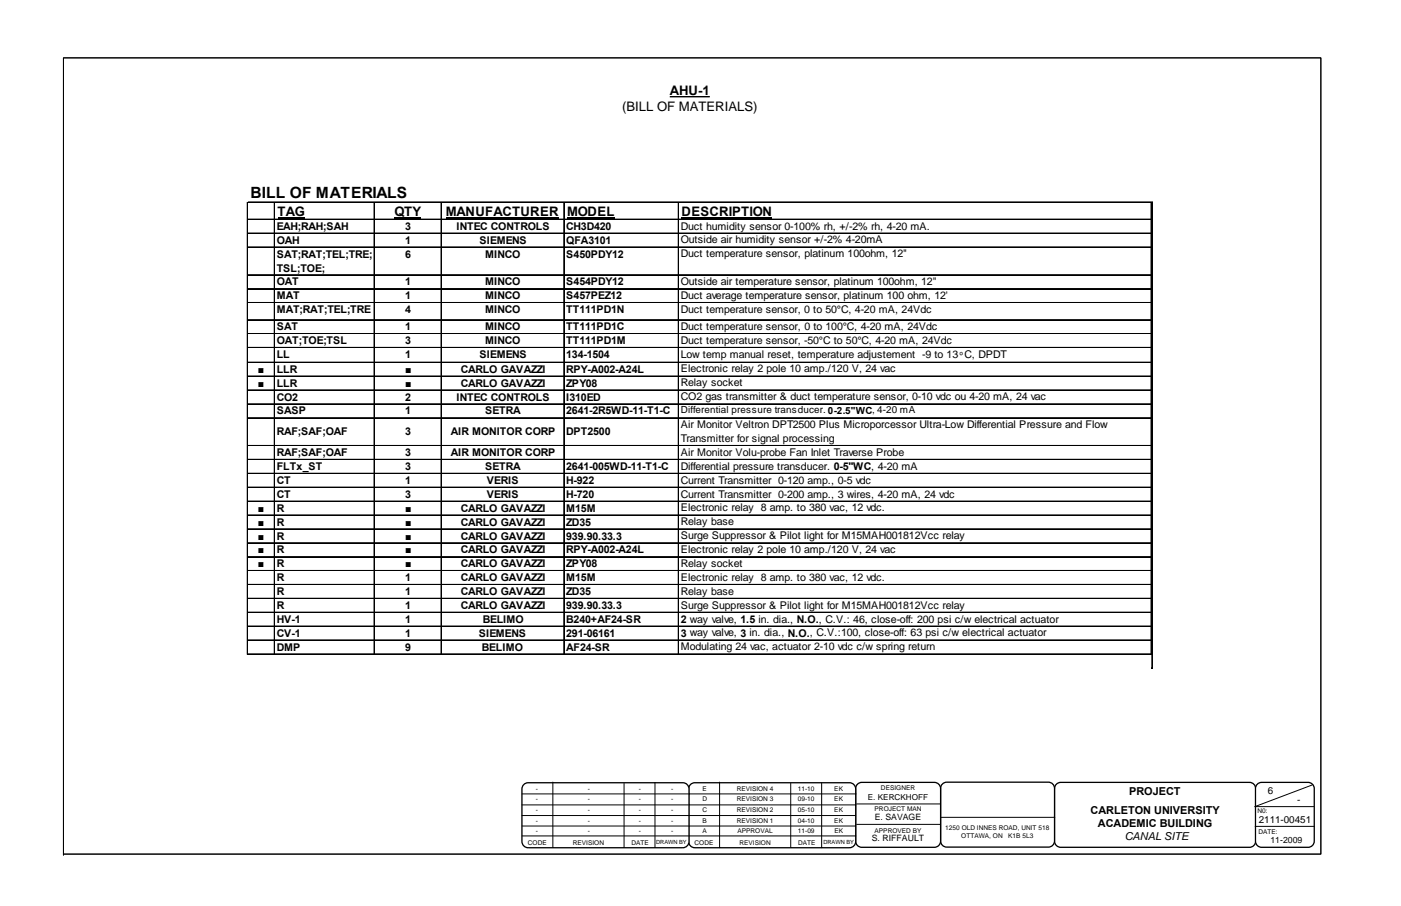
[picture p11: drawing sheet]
<svg xmlns="http://www.w3.org/2000/svg" width="432mm" height="279mm" viewBox="0 0 432 279" stroke-linecap="round" stroke-linejoin="round" font-family="sans-serif">
<defs><g id="words">
<text font-size="4.8" x="77.2" y="60.9">BILL OF MATERIALS</text>
<g font-size="4">
<text x="206.4" y="29.4">AHU-1</text>
<text x="191.7" y="34.2">(BILL OF MATERIALS)</text>
<text x="85.5" y="66.5">TAG</text>
<text x="121.6" y="66.5">QTY</text>
<text x="137.5" y="66.5">MANUFACTURER</text>
<text x="174.8" y="66.5">MODEL</text>
<text x="210.1" y="66.5">DESCRIPTION</text>
</g>
<g font-size="3.4">
<text x="348" y="245.1">PROJECT</text>
<text x="336.1" y="251">CARLETON UNIVERSITY</text>
<text x="338.3" y="255">ACADEMIC BUILDING</text>
<text x="346.7" y="259">CANAL SITE</text>
</g>
<g font-size="3.3">
<text x="85.3" y="70.9">EAH;RAH;SAH</text>
<text x="124.9" y="70.9">3</text>
<text x="140.7" y="70.9">INTEC CONTROLS</text>
<text x="174.5" y="70.9">CH3D420</text>
<text x="209.8" y="70.8">Duct humidity sensor 0-100% rh, +/-2% rh, 4-20 mA.</text>
<text x="85.3" y="75.2">OAH</text>
<text x="124.9" y="75.2">1</text>
<text x="147.8" y="75.2">SIEMENS</text>
<text x="174.5" y="75.2">QFA3101</text>
<text x="209.8" y="75.1">Outside air humidity sensor +/-2% 4-20mA</text>
<text x="85.3" y="79.4">SAT;RAT;TEL;TRE;</text>
<text x="85.3" y="83.7">TSL;TOE;</text>
<text x="124.9" y="79.4">6</text>
<text x="149.6" y="79.4">MINCO</text>
<text x="174.5" y="79.4">S450PDY12</text>
<text x="209.8" y="79.3">Duct temperature sensor, platinum 100ohm, 12&quot;</text>
<text x="85.3" y="88">OAT</text>
<text x="124.9" y="88">1</text>
<text x="149.6" y="88">MINCO</text>
<text x="174.5" y="88">S454PDY12</text>
<text x="209.8" y="87.9">Outside air temperature sensor, platinum 100ohm, 12&quot;</text>
<text x="85.3" y="92.3">MAT</text>
<text x="124.9" y="92.3">1</text>
<text x="149.6" y="92.3">MINCO</text>
<text x="174.5" y="92.3">S457PEZ12</text>
<text x="209.8" y="92.2">Duct average temperature sensor, platinum 100 ohm, 12'</text>
<text x="85.3" y="96.6">MAT;RAT;TEL;TRE</text>
<text x="85.3" y="101.9">SAT</text>
<text x="124.9" y="96.6">4</text>
<text x="124.9" y="101.9">1</text>
<text x="149.6" y="96.6">MINCO</text>
<text x="149.6" y="101.9">MINCO</text>
<text x="174.5" y="101.9">TT111PD1C</text>
<text x="174.5" y="96.6">TT111PD1N</text>
<text x="209.8" y="96.5">Duct temperature sensor, 0 to 50°C, 4-20 mA, 24Vdc</text>
<text x="209.8" y="101.8">Duct temperature sensor, 0 to 100°C, 4-20 mA, 24Vdc</text>
<text x="85.3" y="106.2">OAT;TOE;TSL</text>
<text x="124.9" y="106.2">3</text>
<text x="149.6" y="106.2">MINCO</text>
<text x="174.5" y="106.2">TT111PD1M</text>
<text x="209.8" y="106">Duct temperature sensor, -50°C to 50°C, 4-20 mA, 24Vdc</text>
<text x="85.3" y="110.4">LL</text>
<text x="124.9" y="110.4">1</text>
<text x="147.8" y="110.4">SIEMENS</text>
<text x="174.5" y="110.4">134-1504</text>
<text x="209.8" y="110.3">Low temp manual reset, temperature adjustement -9 to 13ºC, DPDT</text>
<text x="79.5" y="115">■</text>
<text x="79.5" y="119.3">■</text>
<text x="85.3" y="115">LLR</text>
<text x="85.3" y="119.3">LLR</text>
<text x="124.9" y="115">■</text>
<text x="124.9" y="119.3">■</text>
<text x="142" y="115">CARLO GAVAZZI</text>
<text x="142" y="119.3">CARLO GAVAZZI</text>
<text x="174.5" y="119.3">ZPY08</text>
<text x="174.5" y="115">RPY-A002-A24L</text>
<text x="209.8" y="114.9">Electronic relay 2 pole 10 amp./120 V, 24 vac</text>
<text x="209.8" y="119.1">Relay socket</text>
<text x="85.3" y="123.6">CO2</text>
<text x="124.9" y="123.6">2</text>
<text x="140.7" y="123.6">INTEC CONTROLS</text>
<text x="174.5" y="123.6">I310ED</text>
<text x="209.8" y="123.4">CO2 gas transmitter &amp; duct temperature sensor, 0-10 vdc ou 4-20 mA, 24 vac</text>
<text x="85.3" y="127.8">SASP</text>
<text x="124.9" y="127.8">1</text>
<text x="149.6" y="127.8">SETRA</text>
<text x="174.5" y="127.8">2641-2R5WD-11-T1-C</text>
<text x="85.3" y="134.1">RAF;SAF;OAF</text>
<text x="124.9" y="134.1">3</text>
<text x="139" y="134.1">AIR MONITOR CORP</text>
<text x="174.5" y="134.1">DPT2500</text>
<text x="209.8" y="132">Air Monitor Veltron DPT2500 Plus Microporcessor Ultra-Low Differential Pressure and Flow</text>
<text x="209.8" y="136.3">Transmitter for signal processing</text>
<text x="85.3" y="140.7">RAF;SAF;OAF</text>
<text x="124.9" y="140.7">3</text>
<text x="139" y="140.7">AIR MONITOR CORP</text>
<text x="209.8" y="140.6">Air Monitor Volu-probe Fan Inlet Traverse Probe</text>
<text x="85.3" y="145">FLTx_ST</text>
<text x="85.3" y="149.2">CT</text>
<text x="124.9" y="145">3</text>
<text x="124.9" y="149.2">1</text>
<text x="149.6" y="145">SETRA</text>
<text x="150.1" y="149.2">VERIS</text>
<text x="174.5" y="145">2641-005WD-11-T1-C</text>
<text x="174.5" y="149.2">H-922</text>
<text x="209.8" y="144.9">Differential pressure transducer. 0-5&quot;WC, 4-20 mA</text>
<text x="209.8" y="149.1">Current Transmitter 0-120 amp., 0-5 vdc</text>
<text x="85.3" y="153.5">CT</text>
<text x="124.9" y="153.5">3</text>
<text x="150.1" y="153.5">VERIS</text>
<text x="174.5" y="153.5">H-720</text>
<text x="209.8" y="153.4">Current Transmitter 0-200 amp., 3 wires, 4-20 mA, 24 vdc</text>
<text x="79.5" y="157.8">■</text>
<text x="85.3" y="157.8">R</text>
<text x="124.9" y="157.8">■</text>
<text x="142" y="157.8">CARLO GAVAZZI</text>
<text x="174.5" y="157.8">M15M</text>
<text x="209.8" y="157.7">Electronic relay 8 amp. to 380 vac, 12 vdc.</text>
<text x="209.8" y="162">Relay base</text>
<text x="79.5" y="162.1">■</text>
<text x="79.5" y="166.4">■</text>
<text x="85.3" y="162.1">R</text>
<text x="85.3" y="166.4">R</text>
<text x="124.9" y="162.1">■</text>
<text x="124.9" y="166.4">■</text>
<text x="142" y="162.1">CARLO GAVAZZI</text>
<text x="142" y="166.4">CARLO GAVAZZI</text>
<text x="174.5" y="162.1">ZD35</text>
<text x="174.5" y="166.4">939.90.33.3</text>
<text x="209.8" y="166.3">Surge Suppressor &amp; Pilot light for M15MAH001812Vcc relay</text>
<text x="79.5" y="170.7">■</text>
<text x="85.3" y="170.7">R</text>
<text x="124.9" y="170.7">■</text>
<text x="142" y="170.7">CARLO GAVAZZI</text>
<text x="174.5" y="170.7">RPY-A002-A24L</text>
<text x="209.8" y="170.6">Electronic relay 2 pole 10 amp./120 V, 24 vac</text>
<text x="79.5" y="174.9">■</text>
<text x="85.3" y="174.9">R</text>
<text x="85.3" y="179.2">R</text>
<text x="124.9" y="179.2">1</text>
<text x="124.9" y="174.9">■</text>
<text x="142" y="179.2">CARLO GAVAZZI</text>
<text x="142" y="174.9">CARLO GAVAZZI</text>
<text x="174.5" y="179.2">M15M</text>
<text x="174.5" y="174.9">ZPY08</text>
<text x="209.8" y="174.8">Relay socket</text>
<text x="209.8" y="179.1">Electronic relay 8 amp. to 380 vac, 12 vdc.</text>
<text x="85.3" y="183.5">R</text>
<text x="124.9" y="183.5">1</text>
<text x="142" y="183.5">CARLO GAVAZZI</text>
<text x="174.5" y="183.5">ZD35</text>
<text x="209.8" y="183.4">Relay base</text>
<text x="85.3" y="187.8">R</text>
<text x="124.9" y="187.8">1</text>
<text x="142" y="187.8">CARLO GAVAZZI</text>
<text x="174.5" y="187.8">939.90.33.3</text>
<text x="209.8" y="187.7">Surge Suppressor &amp; Pilot light for M15MAH001812Vcc relay</text>
<text x="85.3" y="192.1">HV-1</text>
<text x="85.3" y="196.4">CV-1</text>
<text x="124.9" y="196.4">1</text>
<text x="124.9" y="192.1">1</text>
<text x="147.6" y="196.4">SIEMENS</text>
<text x="148.8" y="192.1">BELIMO</text>
<text x="174.5" y="196.4">291-06161</text>
<text x="174.5" y="192.1">B240+AF24-SR</text>
<text x="209.8" y="196.4">3 way valve, 3 in. dia., N.O., C.V.:100, close-off: 63 psi c/w electrical actuator</text>
<text x="209.8" y="192.1">2 way valve, 1.5 in. dia., N.O., C.V.: 46, close-off: 200 psi c/w electrical actuator</text>
<text x="85.3" y="200.7">DMP</text>
<text x="124.9" y="200.7">9</text>
<text x="148.5" y="200.7">BELIMO</text>
<text x="174.5" y="200.7">AF24-SR</text>
<text x="209.8" y="200.6">Modulating 24 vac, actuator 2-10 vdc c/w spring return</text>
</g>
<g font-size="3">
<text x="209.8" y="127.5">Differential pressure transducer. 0-2.5&quot;WC, 4-20 mA</text>
<text x="390.8" y="244.7">6</text>
<text x="399.8" y="247.7">-</text>
<text x="388" y="253.7">2111-00451</text>
</g>
<g font-size="2.7">
<text x="269.6" y="253">E. SAVAGE</text>
<text x="268.7" y="259.4">S. RIFFAULT</text>
<text x="391.6" y="260">11-2009</text>
</g>
<text font-size="2.5" x="267.4" y="246.8">E. KERCKHOFF</text>
<g font-size="2">
<text x="165.2" y="243.8">-</text>
<text x="181.1" y="243.8">-</text>
<text x="196.9" y="243.8">-</text>
<text x="206.9" y="243.8">-</text>
<text x="216.6" y="243.8">E</text>
<text x="227.1" y="243.8">REVISION 4</text>
<text x="245.9" y="243.8">11-10</text>
<text x="257.1" y="243.8">EK</text>
<text x="271.5" y="243.5">DESIGNER</text>
<text x="165.2" y="250.5">-</text>
<text x="165.2" y="247.1">-</text>
<text x="181.1" y="250.5">-</text>
<text x="181.1" y="247.1">-</text>
<text x="196.9" y="250.5">-</text>
<text x="196.9" y="247.1">-</text>
<text x="206.9" y="250.5">-</text>
<text x="206.9" y="247.1">-</text>
<text x="216.5" y="250.5">C</text>
<text x="216.5" y="247.1">D</text>
<text x="227.1" y="247.1">REVISION 3</text>
<text x="227.1" y="250.5">REVISION 2</text>
<text x="245.9" y="250.5">05-10</text>
<text x="245.9" y="247.1">09-10</text>
<text x="257.1" y="247.1">EK</text>
<text x="257.1" y="250.5">EK</text>
<text x="269.6" y="250">PROJECT MAN</text>
<text x="387.6" y="250.8">N0:</text>
<text x="165.2" y="253.7">-</text>
<text x="165.2" y="256.9">-</text>
<text x="181.1" y="253.7">-</text>
<text x="181.1" y="256.8">-</text>
<text x="196.9" y="253.7">-</text>
<text x="196.9" y="256.9">-</text>
<text x="206.9" y="253.7">-</text>
<text x="206.9" y="256.9">-</text>
<text x="216.6" y="253.7">B</text>
<text x="216.6" y="256.9">A</text>
<text x="227.1" y="253.7">REVISION 1</text>
<text x="227.3" y="256.9">APPROVAL</text>
<text x="245.9" y="253.7">04-10</text>
<text x="245.9" y="256.8">11-09</text>
<text x="257.1" y="253.7">EK</text>
<text x="257.2" y="256.9">EK</text>
<text x="269.6" y="256.9">APPROVED BY</text>
<text x="291.3" y="256">1250 OLD INNES ROAD, UNIT 518</text>
<text x="387.8" y="257.2">DATE:</text>
<text x="162.7" y="260.5">CODE</text>
<text x="176.5" y="260.5">REVISION</text>
<text x="194.6" y="260.5">DATE</text>
<text x="214.1" y="260.5">CODE</text>
<text x="227.9" y="260.5">REVISION</text>
<text x="246" y="260.5">DATE</text>
<text x="296.3" y="258.5">OTTAWA, ON</text>
<text x="310.8" y="258.5">K1B 5L3</text>
</g>
<g font-size="1.8">
<text x="202.2" y="260.3">DRAWN BY</text>
<text x="253.8" y="260.3">DRAWN BY</text>
</g>
</g></defs>
<path d="M325.6 241.8l1.3-.5h58.2a1.91 1.91 0 0 1 1.9 1.9v16.2a1.91 1.91 0 0 1-1.9 1.9h-58.2a1.92 1.92 0 0 1-1.9-1.9v-16.2z" fill="none" stroke="#000" stroke-width=".4"/>
<path d="M387.5 241.8l1.4-.5h14.3a1.91 1.91 0 0 1 1.9 1.9v16.2a1.91 1.91 0 0 1-1.9 1.9h-14.3a1.9 1.9 0 0 1-2-1.9v-16.2z" fill-rule="evenodd" fill="#fff"/>
<path d="M387.5 241.8l1.4-.5h14.3a1.91 1.91 0 0 1 1.9 1.9v16.2a1.91 1.91 0 0 1-1.9 1.9h-14.3a1.9 1.9 0 0 1-2-1.9v-16.2z" fill="none" stroke="#000" stroke-width=".4"/>
<path d="M290.5 241.8l1.3-.6h31.3a1.9 1.9 0 0 1 1.9 1.9v16.2a1.9 1.9 0 0 1-1.9 1.9h-31.3a1.9 1.9 0 0 1-1.9-1.9v-16.2z" fill-rule="evenodd" fill="#fff"/>
<path d="M290.5 241.8l1.3-.6h31.3a1.9 1.9 0 0 1 1.9 1.9v16.2a1.9 1.9 0 0 1-1.9 1.9h-31.3a1.9 1.9 0 0 1-1.9-1.9v-16.2z" fill="none" stroke="#000" stroke-width=".4"/>
<path d="M264.3 241.8l1.3-.5h22.4a1.92 1.92 0 0 1 1.9 1.9v16.2a1.92 1.92 0 0 1-1.9 1.9h-22.4a1.9 1.9 0 0 1-1.9-1.9v-16.2z" fill-rule="evenodd" fill="#fff"/>
<path d="M264.3 241.8l1.3-.5h22.4a1.92 1.92 0 0 1 1.9 1.9v16.2a1.92 1.92 0 0 1-1.9 1.9h-22.4a1.9 1.9 0 0 1-1.9-1.9v-16.2z" fill="none" stroke="#000" stroke-width=".4"/>
<path d="M212.8 242l1.3-.6h47.7a1.93 1.93 0 0 1 1.9 1.9v16.2a1.93 1.93 0 0 1-1.9 1.9h-47.7a1.92 1.92 0 0 1-1.9-1.9v-16.2z" fill-rule="evenodd" fill="#fff"/>
<path d="M212.8 242l1.3-.6h47.7a1.93 1.93 0 0 1 1.9 1.9v16.2a1.93 1.93 0 0 1-1.9 1.9h-47.7a1.92 1.92 0 0 1-1.9-1.9v-16.2z" fill="none" stroke="#000" stroke-width=".4"/>
<g fill="none" stroke="#000" stroke-width=".31">
<path d="M212.2 257.8h51.6M212.2 254.7h51.5M212.2 251.5h51.5M212.2 248.2h51.6M212.2 244.8h51.6M221.8 241.2v20.2M243.7 241.6v19.7M253.2 241.4v20M264 254.2h25.8M264 247.9h25.8M289.9 252.1h35.2M386.9 254.8h18.1"/>
<path d="M404.4 242.1l-17.6 6.7h18.1"/>
</g>
<path d="M161.4 242l1.4-.6h47.7a1.93 1.93 0 0 1 1.9 1.9v16.2a1.93 1.93 0 0 1-1.9 1.9h-47.7a1.92 1.92 0 0 1-1.9-1.9v-16.2z" fill-rule="evenodd" fill="#fff"/>
<path d="M161.4 242l1.4-.6h47.7a1.93 1.93 0 0 1 1.9 1.9v16.2a1.93 1.93 0 0 1-1.9 1.9h-47.7a1.92 1.92 0 0 1-1.9-1.9v-16.2z" fill="none" stroke="#000" stroke-width=".4"/>
<g fill="none" stroke="#000" stroke-width=".31">
<path d="M19.6 17.8h387.5v245.6h-387.5zM76.2 62.3v139.6M76.3 62.3v139.6M76.4 62.3h278.9M76.4 67.6h278.9M76.4 71.9h278.9M76.4 76.1h278.9M76.5 62.4h278.8M76.5 67.7h278.8M76.5 72h278.8M76.5 76.3h278.8M84.5 62.5v139.4"/>
<path d="M84.6 62.5v139.4M115.3 62.5v139.4M115.4 62.5v139.4M135.9 62.5v139.4M136.1 62.5v139.4M173.8 62.5v139.4M173.9 62.5v139.4M209 62.5v139.4M209.2 62.5v139.4M354.8 62.5v139.4M354.9 62.5v139.4M355 62.5v143.7"/>
<path d="M355.2 62.5v143.7M76.4 84.7h278.9M76.4 89h278.9M76.4 93.3h278.9M76.4 98.6h278.9M76.5 84.8h278.8M76.5 89.1h278.8M76.5 93.4h278.8M76.5 98.7h278.8M76.4 102.8h278.9M76.4 107.1h278.9M76.4 111.7h278.9"/>
<path d="M76.4 116h278.9M76.5 103h278.8M76.5 107.3h278.8M76.5 111.8h278.8M76.5 116.1h278.8M76.4 120.2h278.9M76.4 124.5h278.9M76.4 128.8h278.9M76.4 137.4h278.9M76.5 120.4h278.8M76.5 124.7h278.8M76.5 128.9h278.8"/>
<path d="M76.5 137.5h278.8M76.4 141.6h278.9M76.4 145.9h278.9M76.4 150.2h278.9M76.4 154.5h278.9M76.4 158.8h278.9M76.5 141.8h278.8M76.5 146.1h278.8M76.5 150.4h278.8M76.5 154.6h278.8M76.5 158.9h278.8M76.4 163.1h278.9"/>
<path d="M76.4 167.4h278.9M76.4 171.6h278.9M76.4 175.9h278.9M76.5 163.2h278.8M76.5 167.5h278.8M76.5 171.8h278.8M76.5 176.1h278.8M76.4 180.2h278.9M76.4 184.5h278.9M76.4 188.8h278.9M76.4 193.1h278.9M76.4 197.3h278.9"/>
<path d="M76.5 180.3h278.8M76.5 184.6h278.8M76.5 188.9h278.8M76.5 193.2h278.8M76.5 197.5h278.8M76.4 201.6h278.9M76.5 201.8h278.8M354.8 205.9h.5M160.9 251.5h51.5M160.9 248.2h51.5M160.9 244.8h51.6M160.9 257.8h51.5"/>
<path d="M160.9 254.7h51.5M170.4 241.2v20.2M192.3 241.6v19.7M201.9 241.4v20M19.6 263.4h.1"/>
</g>
<path d="M85.5 67.1h8.4v.5h-8.4zM121.6 67.1h8v.5h-8zM137.5 67.1h34.8v.5h-34.8zM174.8 67.1h14.6v.5h-14.6zM210.1 67.1h27.9v.5h-27.9zM354.8 205.9h.5v.3h-.5z" fill="#000"/>
<path d="M206.4 29.8h12.4" fill="none" stroke="#000" stroke-width=".42"/>
<use href="#words"/>
</svg>
